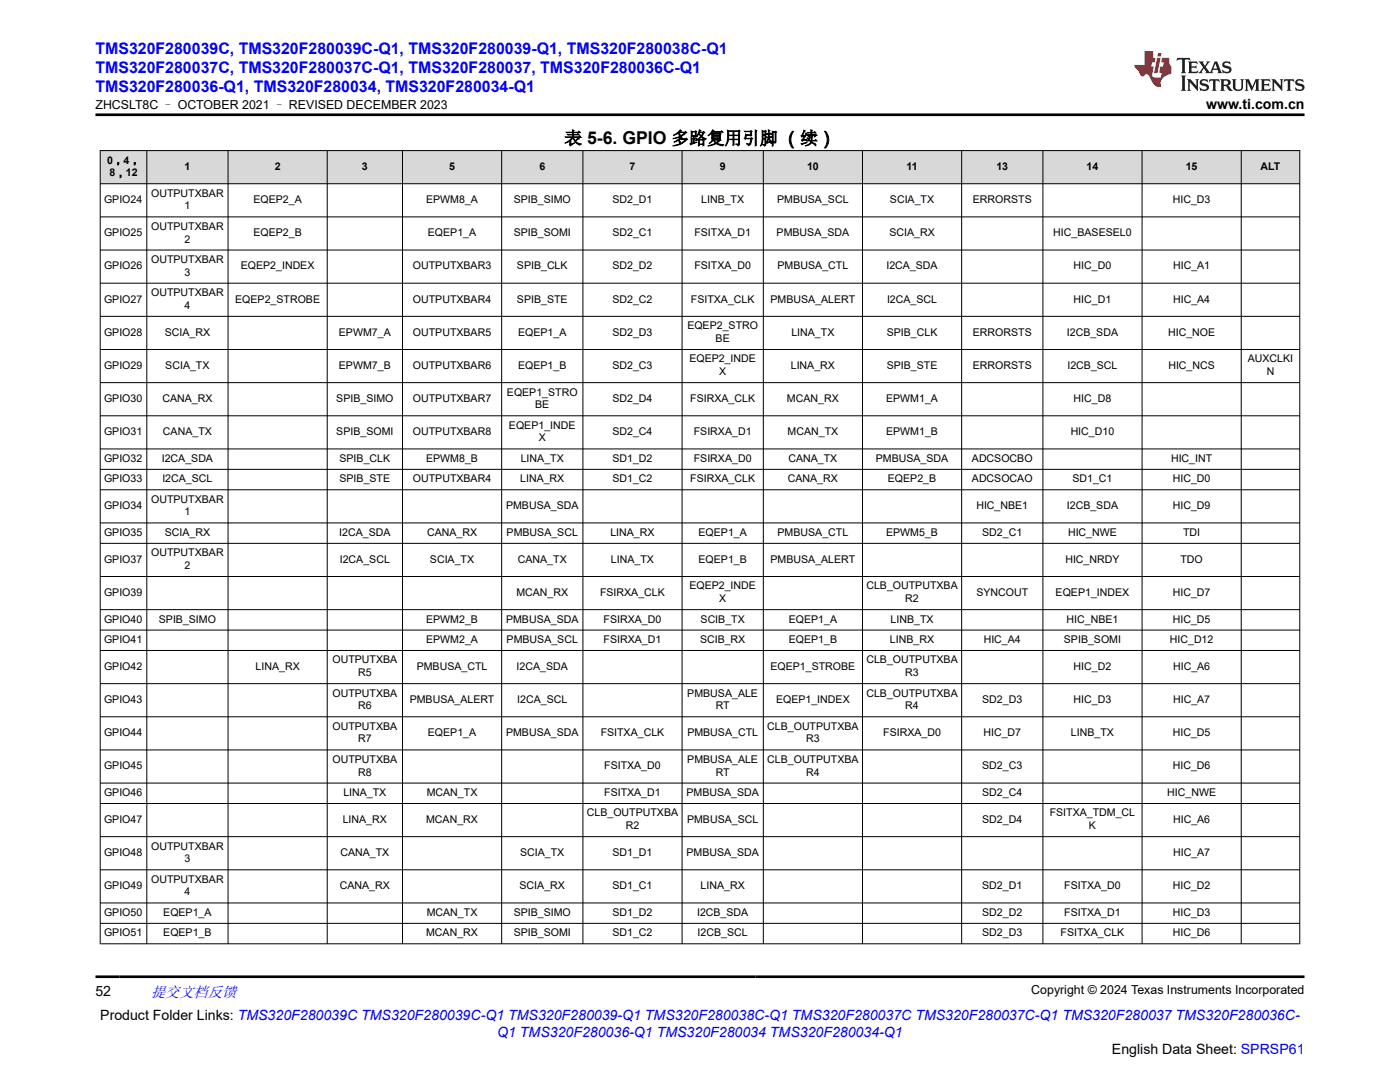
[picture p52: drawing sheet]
<svg xmlns="http://www.w3.org/2000/svg" width="279mm" height="216mm" viewBox="0 0 279 216" stroke-linecap="round" stroke-linejoin="round" font-family="sans-serif">
<defs><g id="words">
<text font-size="3.5" x="112.7" y="28.8">表 5-6. GPIO 多路复用引脚 （续）</text>
<g font-size="3.2" fill="#00f">
<text x="19" y="10.7">TMS320F280039C, TMS320F280039C-Q1, TMS320F280039-Q1, TMS320F280038C-Q1</text>
<text x="19" y="14.5">TMS320F280037C, TMS320F280037C-Q1, TMS320F280037, TMS320F280036C-Q1</text>
<text x="19" y="18.3">TMS320F280036-Q1, TMS320F280034, TMS320F280034-Q1</text>
</g>
<text font-size="3" fill="#00f" x="30.2" y="198.9">提交文档反馈</text>
<g font-size="2.8">
<text x="240.7" y="21.7">www.ti.com.cn</text>
<text x="19" y="198.6">52</text>
<text x="20" y="203.4">Product Folder Links: TMS320F280039C TMS320F280039C-Q1 TMS320F280039-Q1 TMS320F280038C-Q1 TMS320F280037C TMS320F280037C-Q1 TMS320F280037 TMS320F280036C-</text>
<text x="221.9" y="210.2">English Data Sheet: SPRSP61</text>
</g>
<text font-size="2.8" fill="#00f" x="99.2" y="206.8">Q1 TMS320F280036-Q1 TMS320F280034 TMS320F280034-Q1</text>
<g font-size="2.5">
<text x="19" y="21.8">ZHCSLT8C – OCTOBER 2021 – REVISED DECEMBER 2023</text>
<text x="205.8" y="198.3">Copyright © 2024 Texas Instruments Incorporated</text>
</g>
<g font-size="2.1">
<text x="21.4" y="32.6">0，4，</text>
<text x="21.8" y="35.2">8，12</text>
<text x="36.8" y="33.9">1</text>
<text x="54.8" y="33.9">2</text>
<text x="72.2" y="33.9">3</text>
<text x="89.6" y="33.9">5</text>
<text x="107.6" y="33.9">6</text>
<text x="125.6" y="33.9">7</text>
<text x="143.6" y="33.9">9</text>
<text x="161.1" y="33.9">10</text>
<text x="180.9" y="33.9">11</text>
<text x="198.8" y="33.9">13</text>
<text x="216.9" y="33.9">14</text>
<text x="236.6" y="33.9">15</text>
<text x="251.6" y="33.9">ALT</text>
<text x="20.8" y="40.5">GPIO24</text>
<text x="30.2" y="39.2">OUTPUTXBAR</text>
<text x="36.8" y="41.8">1</text>
<text x="50.6" y="40.5">EQEP2_A</text>
<text x="85" y="40.5">EPWM8_A</text>
<text x="102.5" y="40.5">SPIB_SIMO</text>
<text x="122.2" y="40.5">SD2_D1</text>
<text x="139.9" y="40.5">LINB_TX</text>
<text x="155.1" y="40.5">PMBUSA_SCL</text>
<text x="177.6" y="40.5">SCIA_TX</text>
<text x="194.1" y="40.5">ERRORSTS</text>
<text x="234.1" y="40.5">HIC_D3</text>
<text x="20.8" y="47.1">GPIO25</text>
<text x="30.2" y="45.9">OUTPUTXBAR</text>
<text x="50.6" y="47.1">EQEP2_B</text>
<text x="85.4" y="47.1">EQEP1_A</text>
<text x="102.5" y="47.1">SPIB_SOMI</text>
<text x="122.2" y="47.1">SD2_C1</text>
<text x="138.6" y="47.1">FSITXA_D1</text>
<text x="155" y="47.1">PMBUSA_SDA</text>
<text x="177.5" y="47.1">SCIA_RX</text>
<text x="210.2" y="47.1">HIC_BASESEL0</text>
<text x="20.8" y="53.7">GPIO26</text>
<text x="30.2" y="52.5">OUTPUTXBAR</text>
<text x="36.8" y="48.4">2</text>
<text x="48.1" y="53.7">EQEP2_INDEX</text>
<text x="82.4" y="53.7">OUTPUTXBAR3</text>
<text x="103.2" y="53.7">SPIB_CLK</text>
<text x="122.2" y="53.7">SD2_D2</text>
<text x="138.6" y="53.7">FSITXA_D0</text>
<text x="155.2" y="53.7">PMBUSA_CTL</text>
<text x="176.9" y="53.7">I2CA_SDA</text>
<text x="214.3" y="53.7">HIC_D0</text>
<text x="234.1" y="53.7">HIC_A1</text>
<text x="30.2" y="59.1">OUTPUTXBAR</text>
<text x="36.8" y="55">3</text>
<text x="20.8" y="60.4">GPIO27</text>
<text x="36.8" y="61.6">4</text>
<text x="46.9" y="60.4">EQEP2_STROBE</text>
<text x="82.4" y="60.4">OUTPUTXBAR4</text>
<text x="103.2" y="60.4">SPIB_STE</text>
<text x="122.2" y="60.4">SD2_C2</text>
<text x="137.2" y="65.7">EQEP2_STRO</text>
<text x="137.9" y="60.4">FSITXA_CLK</text>
<text x="153.8" y="60.4">PMBUSA_ALERT</text>
<text x="177" y="60.4">I2CA_SCL</text>
<text x="214.3" y="60.4">HIC_D1</text>
<text x="234.1" y="60.4">HIC_A4</text>
<text x="20.8" y="67">GPIO28</text>
<text x="32.9" y="67">SCIA_RX</text>
<text x="67.6" y="67">EPWM7_A</text>
<text x="82.4" y="67">OUTPUTXBAR5</text>
<text x="103.4" y="67">EQEP1_A</text>
<text x="122.2" y="67">SD2_D3</text>
<text x="142.8" y="68.2">BE</text>
<text x="157.9" y="67">LINA_TX</text>
<text x="177" y="67">SPIB_CLK</text>
<text x="194.1" y="67">ERRORSTS</text>
<text x="212.9" y="67">I2CB_SDA</text>
<text x="233.1" y="67">HIC_NOE</text>
<text x="20.8" y="73.6">GPIO29</text>
<text x="33" y="73.6">SCIA_TX</text>
<text x="67.6" y="73.6">EPWM7_B</text>
<text x="82.4" y="73.6">OUTPUTXBAR6</text>
<text x="103.4" y="73.6">EQEP1_B</text>
<text x="122.2" y="73.6">SD2_C3</text>
<text x="137.6" y="72.3">EQEP2_INDE</text>
<text x="143.5" y="74.9">X</text>
<text x="157.8" y="73.6">LINA_RX</text>
<text x="177" y="73.6">SPIB_STE</text>
<text x="194.1" y="73.6">ERRORSTS</text>
<text x="213" y="73.6">I2CB_SCL</text>
<text x="233.2" y="73.6">HIC_NCS</text>
<text x="249" y="72.3">AUXCLKI</text>
<text x="252.8" y="74.9">N</text>
<text x="20.8" y="80.2">GPIO30</text>
<text x="32.4" y="80.2">CANA_RX</text>
<text x="67.1" y="80.2">SPIB_SIMO</text>
<text x="82.4" y="80.2">OUTPUTXBAR7</text>
<text x="101.2" y="78.9">EQEP1_STRO</text>
<text x="106.8" y="81.5">BE</text>
<text x="122.2" y="80.2">SD2_D4</text>
<text x="137.8" y="80.2">FSIRXA_CLK</text>
<text x="157.1" y="80.2">MCAN_RX</text>
<text x="176.8" y="80.2">EPWM1_A</text>
<text x="214.3" y="80.2">HIC_D8</text>
<text x="20.8" y="86.8">GPIO31</text>
<text x="32.5" y="86.8">CANA_TX</text>
<text x="67.1" y="86.8">SPIB_SOMI</text>
<text x="82.4" y="86.8">OUTPUTXBAR8</text>
<text x="101.6" y="85.6">EQEP1_INDE</text>
<text x="107.5" y="88.1">X</text>
<text x="122.2" y="86.8">SD2_C4</text>
<text x="138.5" y="86.8">FSIRXA_D1</text>
<text x="157.2" y="86.8">MCAN_TX</text>
<text x="176.8" y="86.8">EPWM1_B</text>
<text x="213.7" y="86.8">HIC_D10</text>
<text x="20.8" y="92.2">GPIO32</text>
<text x="32.3" y="92.2">I2CA_SDA</text>
<text x="67.8" y="92.2">SPIB_CLK</text>
<text x="85" y="92.2">EPWM8_B</text>
<text x="103.9" y="92.2">LINA_TX</text>
<text x="122.2" y="92.2">SD1_D2</text>
<text x="138.5" y="92.2">FSIRXA_D0</text>
<text x="157.4" y="92.2">CANA_TX</text>
<text x="174.8" y="92.2">PMBUSA_SDA</text>
<text x="194" y="92.2">ADCSOCBO</text>
<text x="233.7" y="92.2">HIC_INT</text>
<text x="20.8" y="96.2">GPIO33</text>
<text x="20.8" y="101.6">GPIO34</text>
<text x="30.2" y="100.3">OUTPUTXBAR</text>
<text x="32.4" y="96.2">I2CA_SCL</text>
<text x="67.8" y="96.2">SPIB_STE</text>
<text x="82.4" y="96.2">OUTPUTXBAR4</text>
<text x="101" y="101.6">PMBUSA_SDA</text>
<text x="103.8" y="96.2">LINA_RX</text>
<text x="122.2" y="96.2">SD1_C2</text>
<text x="137.8" y="96.2">FSIRXA_CLK</text>
<text x="157.2" y="96.2">CANA_RX</text>
<text x="177.2" y="96.2">EQEP2_B</text>
<text x="194" y="96.2">ADCSOCAO</text>
<text x="194.9" y="101.6">HIC_NBE1</text>
<text x="212.9" y="101.6">I2CB_SDA</text>
<text x="214" y="96.2">SD1_C1</text>
<text x="234.1" y="96.2">HIC_D0</text>
<text x="234.1" y="101.6">HIC_D9</text>
<text x="20.8" y="106.9">GPIO35</text>
<text x="32.9" y="106.9">SCIA_RX</text>
<text x="36.8" y="102.9">1</text>
<text x="67.7" y="106.9">I2CA_SDA</text>
<text x="85.2" y="106.9">CANA_RX</text>
<text x="101.1" y="106.9">PMBUSA_SCL</text>
<text x="121.8" y="106.9">LINA_RX</text>
<text x="139.4" y="106.9">EQEP1_A</text>
<text x="155.2" y="106.9">PMBUSA_CTL</text>
<text x="176.8" y="106.9">EPWM5_B</text>
<text x="196" y="106.9">SD2_C1</text>
<text x="213.1" y="106.9">HIC_NWE</text>
<text x="236.1" y="106.9">TDI</text>
<text x="20.8" y="112.3">GPIO37</text>
<text x="30.2" y="111">OUTPUTXBAR</text>
<text x="36.8" y="113.5">2</text>
<text x="67.8" y="112.3">I2CA_SCL</text>
<text x="85.8" y="112.3">SCIA_TX</text>
<text x="103.3" y="112.3">CANA_TX</text>
<text x="121.9" y="112.3">LINA_TX</text>
<text x="139.4" y="112.3">EQEP1_B</text>
<text x="153.8" y="112.3">PMBUSA_ALERT</text>
<text x="212.6" y="112.3">HIC_NRDY</text>
<text x="235.6" y="112.3">TDO</text>
<text x="20.8" y="118.9">GPIO39</text>
<text x="103" y="118.9">MCAN_RX</text>
<text x="119.8" y="118.9">FSIRXA_CLK</text>
<text x="137.6" y="117.6">EQEP2_INDE</text>
<text x="172.9" y="117.6">CLB_OUTPUTXBA</text>
<text x="194.9" y="118.9">SYNCOUT</text>
<text x="210.7" y="118.9">EQEP1_INDEX</text>
<text x="234.1" y="118.9">HIC_D7</text>
<text x="20.8" y="124.2">GPIO40</text>
<text x="31.7" y="124.2">SPIB_SIMO</text>
<text x="85" y="124.2">EPWM2_B</text>
<text x="101" y="124.2">PMBUSA_SDA</text>
<text x="120.5" y="124.2">FSIRXA_D0</text>
<text x="139.8" y="124.2">SCIB_TX</text>
<text x="143.5" y="120.2">X</text>
<text x="157.4" y="124.2">EQEP1_A</text>
<text x="177.7" y="124.2">LINB_TX</text>
<text x="180.7" y="120.2">R2</text>
<text x="212.9" y="124.2">HIC_NBE1</text>
<text x="234.1" y="124.2">HIC_D5</text>
<text x="20.8" y="128.3">GPIO41</text>
<text x="85" y="128.3">EPWM2_A</text>
<text x="101.1" y="128.3">PMBUSA_SCL</text>
<text x="120.5" y="128.3">FSIRXA_D1</text>
<text x="139.7" y="128.3">SCIB_RX</text>
<text x="157.4" y="128.3">EQEP1_B</text>
<text x="177.6" y="128.3">LINB_RX</text>
<text x="196.3" y="128.3">HIC_A4</text>
<text x="212.3" y="128.3">SPIB_SOMI</text>
<text x="233.5" y="128.3">HIC_D12</text>
<text x="20.8" y="133.7">GPIO42</text>
<text x="51" y="133.7">LINA_RX</text>
<text x="66.3" y="132.4">OUTPUTXBA</text>
<text x="71.5" y="134.9">R5</text>
<text x="83.2" y="133.7">PMBUSA_CTL</text>
<text x="103.1" y="133.7">I2CA_SDA</text>
<text x="153.8" y="133.7">EQEP1_STROBE</text>
<text x="172.9" y="132.4">CLB_OUTPUTXBA</text>
<text x="180.7" y="134.9">R3</text>
<text x="214.3" y="133.7">HIC_D2</text>
<text x="234.1" y="133.7">HIC_A6</text>
<text x="20.8" y="140.3">GPIO43</text>
<text x="66.3" y="139">OUTPUTXBA</text>
<text x="71.5" y="141.5">R6</text>
<text x="81.8" y="140.3">PMBUSA_ALERT</text>
<text x="103.2" y="140.3">I2CA_SCL</text>
<text x="137.2" y="139">PMBUSA_ALE</text>
<text x="142.8" y="141.5">RT</text>
<text x="154.9" y="140.3">EQEP1_INDEX</text>
<text x="172.9" y="139">CLB_OUTPUTXBA</text>
<text x="180.7" y="141.5">R4</text>
<text x="196" y="140.3">SD2_D3</text>
<text x="214.3" y="140.3">HIC_D3</text>
<text x="234.1" y="140.3">HIC_A7</text>
<text x="20.8" y="146.9">GPIO44</text>
<text x="66.3" y="145.6">OUTPUTXBA</text>
<text x="71.5" y="148.2">R7</text>
<text x="85.4" y="146.9">EQEP1_A</text>
<text x="101" y="146.9">PMBUSA_SDA</text>
<text x="119.9" y="146.9">FSITXA_CLK</text>
<text x="137.2" y="146.9">PMBUSA_CTL</text>
<text x="153.1" y="145.6">CLB_OUTPUTXBA</text>
<text x="160.9" y="148.2">R3</text>
<text x="176.3" y="146.9">FSIRXA_D0</text>
<text x="196.3" y="146.9">HIC_D7</text>
<text x="213.7" y="146.9">LINB_TX</text>
<text x="234.1" y="146.9">HIC_D5</text>
<text x="20.8" y="153.5">GPIO45</text>
<text x="66.3" y="152.2">OUTPUTXBA</text>
<text x="71.5" y="154.8">R8</text>
<text x="120.6" y="153.5">FSITXA_D0</text>
<text x="137.2" y="152.2">PMBUSA_ALE</text>
<text x="142.8" y="154.8">RT</text>
<text x="153.1" y="152.2">CLB_OUTPUTXBA</text>
<text x="160.9" y="154.8">R4</text>
<text x="196" y="153.5">SD2_C3</text>
<text x="234.1" y="153.5">HIC_D6</text>
<text x="20.8" y="158.8">GPIO46</text>
<text x="68.5" y="158.8">LINA_TX</text>
<text x="85.2" y="158.8">MCAN_TX</text>
<text x="120.6" y="158.8">FSITXA_D1</text>
<text x="137" y="158.8">PMBUSA_SDA</text>
<text x="196" y="158.8">SD2_C4</text>
<text x="232.9" y="158.8">HIC_NWE</text>
<text x="20.8" y="164.2">GPIO47</text>
<text x="68.4" y="164.2">LINA_RX</text>
<text x="85" y="164.2">MCAN_RX</text>
<text x="117.1" y="162.9">CLB_OUTPUTXBA</text>
<text x="124.9" y="165.5">R2</text>
<text x="137.1" y="164.2">PMBUSA_SCL</text>
<text x="196" y="164.2">SD2_D4</text>
<text x="209.5" y="162.9">FSITXA_TDM_CL</text>
<text x="217.3" y="165.5">K</text>
<text x="234.1" y="164.2">HIC_A6</text>
<text x="20.8" y="170.8">GPIO48</text>
<text x="30.2" y="169.5">OUTPUTXBAR</text>
<text x="36.8" y="172.1">3</text>
<text x="67.9" y="170.8">CANA_TX</text>
<text x="103.8" y="170.8">SCIA_TX</text>
<text x="122.2" y="170.8">SD1_D1</text>
<text x="137" y="170.8">PMBUSA_SDA</text>
<text x="234.1" y="170.8">HIC_A7</text>
<text x="20.8" y="177.4">GPIO49</text>
<text x="30.2" y="176.1">OUTPUTXBAR</text>
<text x="36.8" y="178.7">4</text>
<text x="67.8" y="177.4">CANA_RX</text>
<text x="103.7" y="177.4">SCIA_RX</text>
<text x="122.2" y="177.4">SD1_C1</text>
<text x="139.8" y="177.4">LINA_RX</text>
<text x="196" y="177.4">SD2_D1</text>
<text x="212.4" y="177.4">FSITXA_D0</text>
<text x="234.1" y="177.4">HIC_D2</text>
<text x="20.8" y="182.8">GPIO50</text>
<text x="32.6" y="182.8">EQEP1_A</text>
<text x="85.2" y="182.8">MCAN_TX</text>
<text x="102.5" y="182.8">SPIB_SIMO</text>
<text x="122.2" y="182.8">SD1_D2</text>
<text x="139.1" y="182.8">I2CB_SDA</text>
<text x="196" y="182.8">SD2_D2</text>
<text x="212.4" y="182.8">FSITXA_D1</text>
<text x="234.1" y="182.8">HIC_D3</text>
<text x="20.8" y="186.8">GPIO51</text>
<text x="32.6" y="186.8">EQEP1_B</text>
<text x="85" y="186.8">MCAN_RX</text>
<text x="102.5" y="186.8">SPIB_SOMI</text>
<text x="122.2" y="186.8">SD1_C2</text>
<text x="139.2" y="186.8">I2CB_SCL</text>
<text x="196" y="186.8">SD2_D3</text>
<text x="211.7" y="186.8">FSITXA_CLK</text>
<text x="234.1" y="186.8">HIC_D6</text>
</g>
</g></defs>
<g fill="#d8d8d8">
<path d="M20 30h239.4v6.7h-239.4z" fill-rule="evenodd"/>
<path d="M20.1 30.1h9.1v6.5h-9.1z" fill-rule="evenodd"/>
<path d="M29.4 30.1h16.1v6.5h-16.1z" fill-rule="evenodd"/>
<path d="M45.6 30.1h19.6v6.5h-19.6z" fill-rule="evenodd"/>
<path d="M65.4 30.1h14.9v6.5h-14.9z" fill-rule="evenodd"/>
<path d="M80.4 30.1h19.7v6.5h-19.7z" fill-rule="evenodd"/>
<path d="M100.2 30.1h16.1v6.5h-16.1z" fill-rule="evenodd"/>
<path d="M116.4 30.1h19.7v6.5h-19.7z" fill-rule="evenodd"/>
<path d="M136.2 30.1h16.1v6.5h-16.1z" fill-rule="evenodd"/>
<path d="M152.4 30.1h19.7v6.5h-19.7z" fill-rule="evenodd"/>
<path d="M172.2 30.1h19.7v6.5h-19.7z" fill-rule="evenodd"/>
<path d="M192 30.1h16.1v6.5h-16.1z" fill-rule="evenodd"/>
<path d="M208.2 30.1h19.7v6.5h-19.7z" fill-rule="evenodd"/>
<path d="M228 30.1h19.7v6.5h-19.7z" fill-rule="evenodd"/>
<path d="M247.8 30.1h11.5v6.5h-11.5z" fill-rule="evenodd"/>
</g>
<g fill="none" stroke="#000" stroke-width=".2">
<path d="M19.9 30h239.6M19.9 36.7h239.6M20 30v158.4M29.3 30v158.4M45.5 30v158.4M65.3 30v158.4M80.3 30v158.4M100.1 30v158.4M116.3 30v158.4M136.1 30v158.4M152.3 30v158.4M172.1 30v158.4"/>
<path d="M191.9 30v158.4M208.1 30v158.4M227.9 30v158.4M247.7 30v158.4M259.4 30v158.4M19.9 43.3h239.6M19.9 49.9h239.6M19.9 56.5h239.6M19.9 63.1h239.6M19.9 69.7h239.6M19.9 76.4h239.6M19.9 83h239.6"/>
<path d="M19.9 89.6h239.6M19.9 93.7h239.6M19.9 97.7h239.6M19.9 104.3h239.6M19.9 108.4h239.6M19.9 115h239.6M19.9 121.6h239.6M19.9 125.7h239.6M19.9 129.8h239.6M19.9 136.4h239.6M19.9 143h239.6M19.9 149.6h239.6"/>
<path d="M19.9 156.3h239.6M19.9 160.3h239.6M19.9 166.9h239.6M19.9 173.6h239.6M19.9 180.2h239.6M19.9 184.2h239.6M19.9 188.3h239.6"/>
</g>
<path d="M235 11.6l-.2 .5 .5-.2h.6v.1v2.2l-.2 .4h1l-.2-.4v-2.2v-.1h.5l.5 .2-.1-.5zM237.1 12.3l.2 .4v1.5l-.2 .4h1.9l.1-.6a1.08 1.08 0 0 1-1.3 .2v-.7h.6l.4 .2v-.7l-.4 .2h-.6v-.5l.2-.2a1 1 0 0 1 1 .3l-.1-.5zM239.2 12.3l.9 1.1-1 1.2h.9l-.2-.2 .5-.8 .4 .8-.2 .2h1.6l-.2-.2 .2-.5h.9l.1 .5-.1 .2h.9l-.2-.3-.8-2h-.5l-.9 2.2-.9-1.1 .9-1.1h-.8l.2 .2-.4 .6-.4-.6 .2-.2zM242.5 12.7l.4 1h-.7zM244.2 12.4a.65 .65 0 0 0-.2 .7 .65 .65 0 0 0 .6 .5l.6 .1 .1 .3a.79 .79 0 0 1-.7 .4 .79 .79 0 0 1-.7-.5l.1 .7 .2-.1a.93 .93 0 0 0 1.1 .1 .93 .93 0 0 0 .4-1 1.46 1.46 0 0 0-1.2-.6l-.1-.3a1.09 1.09 0 0 1 1.2 .2l-.2-.6-.1 .1-.5-.2zM235.7 15.1l.2 .4v2.2l-.2 .4h1l-.2-.4v-2.2l.2-.4zM236.9 15.8l.2 .4v1.5l-.2 .4h.8l-.3-.4 .1-1.3 1.6 1.8v-2l.2-.4h-.7l.1 .2 .1 1.1-1.2-1.3zM239.7 15.9a.65 .65 0 0 0-.2 .8 .65 .65 0 0 0 .6 .4l.6 .2 .1 .2a.79 .79 0 0 1-.7 .4 .79 .79 0 0 1-.7-.5l.1 .7 .2-.1a.93 .93 0 0 0 1.1 .1 .93 .93 0 0 0 .4-.9 1.46 1.46 0 0 0-1.2-.6l-.1-.4a1.09 1.09 0 0 1 1.2 .2l-.1-.6-.2 .1-.5-.1zM241.4 15.8l-.1 .6a.63 .63 0 0 1 .8-.3v1.6l-.3 .4h1l-.2-.4v-1.6a.66 .66 0 0 1 .8 .3l-.1-.6zM243.5 15.8l.2 .4v1.5l-.2 .4h1l-.2-.2-.1-.7h.5l.1 .2a.79 .79 0 0 0 1.2 .6l-1-.9a.61 .61 0 0 0 .6-.6 .61 .61 0 0 0-.5-.7zM244.3 16.1h.1a.47 .47 0 0 1 .5 .1 .47 .47 0 0 1 .1 .5l-.1 .1-.7 .1zM245.8 15.8l.2 .2a2.27 2.27 0 0 0 .4 2 1.04 1.04 0 0 0 1.7-.7v-1.3l.2-.2h-.8l.2 .4v1.1a.6 .6 0 0 1-.6 .6 .6 .6 0 0 1-.6-.6v-1.1l.3-.4zM248.4 15.8l.2 .4v1.5l-.2 .4h.8l-.3-.4v-1.4l.9 1.9 .9-1.9v1.4l-.3 .4h1l-.2-.4v-1.5l.2-.4h-.8l-.7 1.5-.6-1.5zM251.6 15.8l.2 .4v1.5l-.2 .4h1.9l.1-.6a1.09 1.09 0 0 1-1.3 .2v-.7h.6l.4 .2v-.6l-.4 .2h-.6v-.6l.2-.1a1.01 1.01 0 0 1 1 .3l-.1-.6zM253.7 15.8l.3 .4v1.5l-.3 .4h.8l-.2-.4v-1.3l1.6 1.8v-2l.2-.4h-.7l.2 .2v1.1l-1.2-1.3zM256.3 15.8l-.1 .6a.63 .63 0 0 1 .8-.3v1.6l-.3 .4h1l-.2-.4v-1.6a.66 .66 0 0 1 .8 .3l-.1-.6zM258.7 15.9a.65 .65 0 0 0-.2 .8 .65 .65 0 0 0 .6 .4l.6 .2 .2 .2a.79 .79 0 0 1-.7 .4 .79 .79 0 0 1-.7-.5l.1 .7 .2-.1a.93 .93 0 0 0 1 .1 .93 .93 0 0 0 .5-.9 1.46 1.46 0 0 0-1.3-.6v-.4a1.09 1.09 0 0 1 1.2 .2l-.2-.6-.2 .1-.5-.1z" fill="#231f20"/>
<path d="M228.4 10.2v2.8h-2l.1 .3 .8 1a.95 .95 0 0 0 1 .9 .59 .59 0 0 1 .5-.4 .59 .59 0 0 1 .5 .4l.4 .7a1.59 1.59 0 0 0 2.1 1.4 1.61 1.61 0 0 1 1-2.3l1-.3-.1-1.5a1.59 1.59 0 0 1-.3-1.7h-1.5l-.2 .9h.6l-.2 .9h-.5l-.2 1v.2l.4 .1-.1 .9h-.7a.73 .73 0 0 1-1-.7l.3-1.5h-.5l.1-.9h.5l.2-.9h-.5v-1.3zM230.9 11.5l-.6 3.1h.7l.6-3.1zM231.1 10.6l-.1 .6h.7l.1-.6z" fill="#ed1c24"/>
<path d="M19 22.9h241.3M19 194.9h241.3" fill="none" stroke="#000" stroke-width=".53"/>
<use href="#words"/>
</svg>
